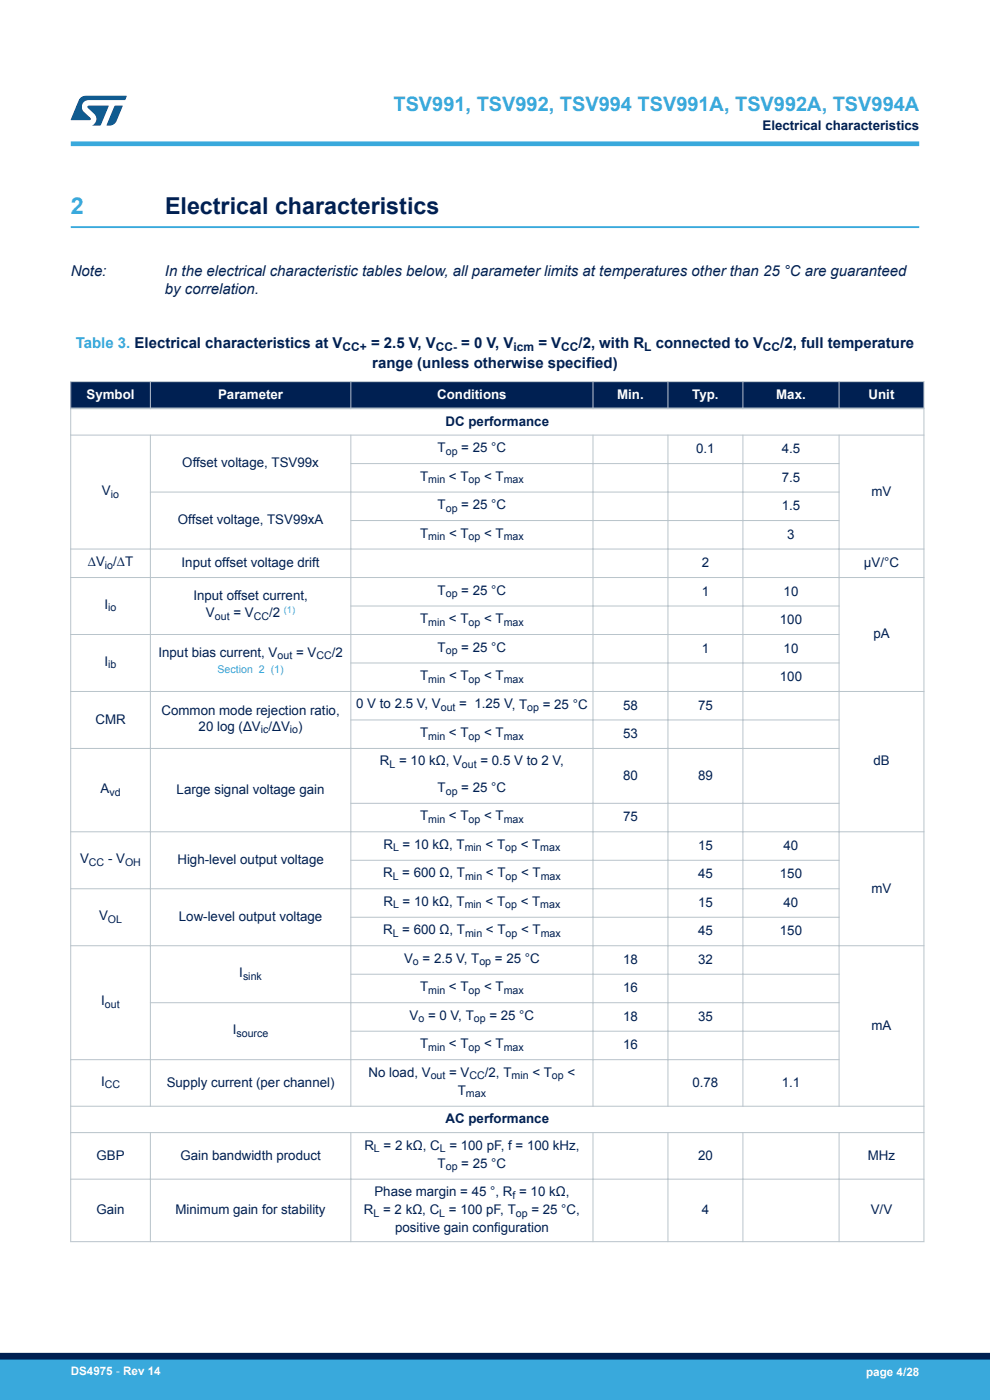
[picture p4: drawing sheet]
<svg xmlns="http://www.w3.org/2000/svg" width="210mm" height="297mm" viewBox="0 0 210 297" stroke-linecap="round" stroke-linejoin="round" font-family="sans-serif">
<defs><g id="words">
<text font-size="4.9" fill="#39a9dc" x="15" y="45.4">2</text>
<text font-size="4.9" fill="#002052" x="35" y="45.4">Electrical characteristics</text>
<text font-size="4.2" fill="#39a9dc" x="83.5" y="23.5">TSV991, TSV992, TSV994 TSV991A, TSV992A, TSV994A</text>
<g font-size="3.2" fill="#002052">
<text x="15" y="58.6">Note:</text>
<text x="35" y="58.6">In the electrical characteristic tables below, all parameter limits at temperatures other than 25 °C are guaranteed</text>
<text x="35" y="62.4">by correlation.</text>
<text x="78.7" y="73.7">= 2.5 V, V</text>
<text x="79" y="78">range (unless otherwise specified)</text>
<text x="97.8" y="73.7">= 0 V, V</text>
<text x="114.2" y="73.7">= V</text>
<text x="122.7" y="73.7">/2, with R</text>
<text x="139.1" y="73.7">connected to V</text>
<text x="165.5" y="73.7">/2, full temperature</text>
</g>
<text font-size="3.2" fill="#39a9dc" x="16.1" y="73.7">Table 3. Electrical characteristics at V</text>
<g font-size="2.8" fill="#002052">
<text x="161.7" y="27.5">Electrical characteristics</text>
<text x="92.8" y="95.9">T</text>
<text x="94.5" y="90.3">DC performance</text>
<text x="97.9" y="95.9">= 25 °C</text>
<text x="38.7" y="99.2">Offset voltage, TSV99x</text>
<text x="89.1" y="102">T</text>
<text x="95.2" y="102">&lt; T</text>
<text x="102.7" y="102">&lt; T</text>
<text x="147.7" y="96.1">0.1</text>
<text x="165.8" y="96.1">4.5</text>
<text x="21.6" y="105">V</text>
<text x="165.8" y="102.2">7.5</text>
<text x="184.9" y="105.2">mV</text>
<text x="37.7" y="111.2">Offset voltage, TSV99xA</text>
<text x="92.8" y="108">T</text>
<text x="97.9" y="108">= 25 °C</text>
<text x="165.8" y="108.2">1.5</text>
<text x="89.1" y="114">T</text>
<text x="95.2" y="114">&lt; T</text>
<text x="102.7" y="114">&lt; T</text>
<text x="167" y="114.3">3</text>
<text x="18.6" y="120.1">∆V /∆T</text>
<text x="38.5" y="120.3">Input offset voltage drift</text>
<text x="148.9" y="120.3">2</text>
<text x="183.3" y="120.3">μV/°C</text>
<text x="22.2" y="129.2">I</text>
<text x="41" y="127.3">Input offset current,</text>
<text x="43.7" y="131">V</text>
<text x="49.5" y="131">= V</text>
<text x="57.1" y="131">/2</text>
<text x="92.8" y="126.1">T</text>
<text x="97.9" y="126.1">= 25 °C</text>
<text x="148.9" y="126.4">1</text>
<text x="166.2" y="126.4">10</text>
<text x="89.1" y="132.2">T</text>
<text x="95.2" y="132.2">&lt; T</text>
<text x="102.7" y="132.2">&lt; T</text>
<text x="165.4" y="132.4">100</text>
<text x="185.3" y="135.4">pA</text>
<text x="22.2" y="141.2">I</text>
<text x="33.6" y="139.3">Input bias current, V</text>
<text x="62.8" y="139.3">= V</text>
<text x="70.4" y="139.3">/2</text>
<text x="92.8" y="138.2">T</text>
<text x="97.9" y="138.2">= 25 °C</text>
<text x="148.9" y="138.4">1</text>
<text x="166.2" y="138.4">10</text>
<text x="89.1" y="144.3">T</text>
<text x="95.2" y="144.3">&lt; T</text>
<text x="102.7" y="144.3">&lt; T</text>
<text x="165.4" y="144.5">100</text>
<text x="20.2" y="153.5">CMR</text>
<text x="34.3" y="151.6">Common mode rejection ratio,</text>
<text x="42.1" y="155">20 log (ΔV /ΔV )</text>
<text x="75.6" y="150.3">0 V to 2.5 V, V</text>
<text x="97.4" y="150.3">= 1.25 V, T</text>
<text x="115.1" y="150.3">= 25 °C</text>
<text x="132.2" y="150.5">58</text>
<text x="148.1" y="150.5">75</text>
<text x="89.1" y="156.3">T</text>
<text x="95.2" y="156.3">&lt; T</text>
<text x="102.7" y="156.3">&lt; T</text>
<text x="132.2" y="156.6">53</text>
<text x="80.6" y="162.4">R</text>
<text x="84.7" y="162.4">= 10 kΩ, V</text>
<text x="92.8" y="168">T</text>
<text x="97.9" y="168">= 25 °C</text>
<text x="101.9" y="162.4">= 0.5 V to 2 V,</text>
<text x="132.2" y="165.4">80</text>
<text x="148.1" y="165.4">89</text>
<text x="185.3" y="162.4">dB</text>
<text x="21.3" y="168.2">A</text>
<text x="37.5" y="168.4">Large signal voltage gain</text>
<text x="89.1" y="174">T</text>
<text x="95.2" y="174">&lt; T</text>
<text x="102.7" y="174">&lt; T</text>
<text x="132.2" y="174.3">75</text>
<text x="17" y="183.1">V</text>
<text x="22.9" y="183.1">- V</text>
<text x="37.6" y="183.3">High-level output voltage</text>
<text x="81.3" y="180.1">R</text>
<text x="85.4" y="180.1">= 10 kΩ, T</text>
<text x="103" y="180.1">&lt; T</text>
<text x="110.5" y="180.1">&lt; T</text>
<text x="148.1" y="180.3">15</text>
<text x="166.2" y="180.3">40</text>
<text x="81.3" y="186.1">R</text>
<text x="85.3" y="186.1">= 600 Ω, T</text>
<text x="103.1" y="186.1">&lt; T</text>
<text x="110.5" y="186.1">&lt; T</text>
<text x="148.1" y="186.3">45</text>
<text x="165.4" y="186.3">150</text>
<text x="184.9" y="189.4">mV</text>
<text x="21" y="195.2">V</text>
<text x="37.9" y="195.4">Low-level output voltage</text>
<text x="81.3" y="192.2">R</text>
<text x="85.4" y="192.2">= 10 kΩ, T</text>
<text x="103" y="192.2">&lt; T</text>
<text x="110.5" y="192.2">&lt; T</text>
<text x="148.1" y="192.4">15</text>
<text x="166.2" y="192.4">40</text>
<text x="81.3" y="198.2">R</text>
<text x="85.3" y="198.2">= 600 Ω, T</text>
<text x="103.1" y="198.2">&lt; T</text>
<text x="110.5" y="198.2">&lt; T</text>
<text x="148.1" y="198.4">45</text>
<text x="165.4" y="198.4">150</text>
<text x="50.8" y="207.3">I</text>
<text x="85.7" y="204.2">V</text>
<text x="89.6" y="204.2">= 2.5 V, T</text>
<text x="105" y="204.2">= 25 °C</text>
<text x="132.2" y="204.5">18</text>
<text x="148.1" y="204.5">32</text>
<text x="21.5" y="213.3">I</text>
<text x="89.1" y="210.3">T</text>
<text x="95.2" y="210.3">&lt; T</text>
<text x="102.7" y="210.3">&lt; T</text>
<text x="132.2" y="210.5">16</text>
<text x="49.4" y="219.4">I</text>
<text x="86.9" y="216.3">V</text>
<text x="90.8" y="216.3">= 0 V, T</text>
<text x="103.8" y="216.3">= 25 °C</text>
<text x="132.2" y="216.6">18</text>
<text x="148.1" y="216.6">35</text>
<text x="184.9" y="218.5">mA</text>
<text x="89.1" y="222.4">T</text>
<text x="95.2" y="222.4">&lt; T</text>
<text x="102.7" y="222.4">&lt; T</text>
<text x="132.2" y="222.6">16</text>
<text x="21.4" y="230.3">I</text>
<text x="35.4" y="230.6">Supply current (per channel)</text>
<text x="78.2" y="228.4">No load, V</text>
<text x="95.3" y="228.4">= V</text>
<text x="97.1" y="232.2">T</text>
<text x="102.9" y="228.4">/2, T</text>
<text x="112.9" y="228.4">&lt; T</text>
<text x="120.4" y="228.4">&lt;</text>
<text x="146.9" y="230.6">0.78</text>
<text x="165.8" y="230.6">1.1</text>
<text x="94.5" y="238.3">AC performance</text>
<text x="77.3" y="243.9">R</text>
<text x="81.4" y="243.9">= 2 kΩ, C</text>
<text x="95.3" y="243.9">= 100 pF, f = 100 kHz,</text>
<text x="20.5" y="246">GBP</text>
<text x="38.3" y="246">Gain bandwidth product</text>
<text x="92.8" y="247.7">T</text>
<text x="97.9" y="247.7">= 25 °C</text>
<text x="148.1" y="246">20</text>
<text x="184.1" y="246">MHz</text>
<text x="20.5" y="257.6">Gain</text>
<text x="37.2" y="257.6">Minimum gain for stability</text>
<text x="77.2" y="257.6">R</text>
<text x="79.4" y="253.8">Phase margin = 45 °, R = 10 kΩ,</text>
<text x="81.3" y="257.6">= 2 kΩ, C</text>
<text x="95.2" y="257.6">= 100 pF, T</text>
<text x="112.7" y="257.6">= 25 °C,</text>
<text x="148.9" y="257.6">4</text>
<text x="184.7" y="257.6">V/V</text>
<text x="83.8" y="261.4">positive gain configuration</text>
</g>
<g font-size="2.8" fill="#fff">
<text x="18.4" y="84.6">Symbol</text>
<text x="46.3" y="84.6">Parameter</text>
<text x="92.7" y="84.6">Conditions</text>
<text x="130.9" y="84.6">Min.</text>
<text x="146.8" y="84.6">Typ.</text>
<text x="164.7" y="84.6">Max.</text>
<text x="184.2" y="84.6">Unit</text>
</g>
<g font-size="2.5" fill="#002052">
<text x="72.7" y="74.4">CC+</text>
<text x="92.4" y="74.4">CC-</text>
<text x="108.9" y="74.4">icm</text>
<text x="119" y="74.4">CC</text>
<text x="136.7" y="74.4">L</text>
<text x="161.8" y="74.4">CC</text>
</g>
<g font-size="2.5" fill="#fff">
<text x="15" y="291.6">DS4975 - Rev 14</text>
<text x="183.7" y="291.9">page 4/28</text>
</g>
<g font-size="2.3" fill="#002052">
<text x="94.6" y="96.5">op</text>
<text x="23.5" y="105.5">io</text>
<text x="90.8" y="102.5">min</text>
<text x="99.4" y="102.5">op</text>
<text x="106.8" y="102.5">max</text>
<text x="94.6" y="108.6">op</text>
<text x="90.8" y="114.6">min</text>
<text x="99.4" y="114.6">op</text>
<text x="106.9" y="114.6">max</text>
<text x="22.3" y="120.7">io</text>
<text x="23" y="129.7">io</text>
<text x="45.6" y="131.5">out</text>
<text x="53.8" y="131.5">CC</text>
<text x="94.6" y="126.7">op</text>
<text x="90.8" y="132.7">min</text>
<text x="99.4" y="132.7">op</text>
<text x="106.9" y="132.7">max</text>
<text x="23" y="141.8">ib</text>
<text x="58.9" y="139.9">out</text>
<text x="67.1" y="139.9">CC</text>
<text x="94.6" y="138.8">op</text>
<text x="90.8" y="144.8">min</text>
<text x="99.4" y="144.8">op</text>
<text x="106.9" y="144.8">max</text>
<text x="55.3" y="155.6">ic</text>
<text x="61.5" y="155.6">io</text>
<text x="93.5" y="150.9">out</text>
<text x="111.8" y="150.9">op</text>
<text x="90.8" y="156.9">min</text>
<text x="99.4" y="156.9">op</text>
<text x="106.9" y="156.9">max</text>
<text x="82.6" y="163">L</text>
<text x="98" y="163">out</text>
<text x="23.2" y="168.8">vd</text>
<text x="94.6" y="168.6">op</text>
<text x="90.8" y="174.6">min</text>
<text x="99.4" y="174.6">op</text>
<text x="106.9" y="174.6">max</text>
<text x="18.9" y="183.7">CC</text>
<text x="26.5" y="183.7">OH</text>
<text x="83.4" y="180.6">L</text>
<text x="98.6" y="180.6">min</text>
<text x="107.2" y="180.6">op</text>
<text x="114.6" y="180.6">max</text>
<text x="83.3" y="186.7">L</text>
<text x="98.7" y="186.7">min</text>
<text x="107.2" y="186.7">op</text>
<text x="114.7" y="186.7">max</text>
<text x="22.9" y="195.7">OL</text>
<text x="83.4" y="192.7">L</text>
<text x="98.6" y="192.7">min</text>
<text x="107.2" y="192.7">op</text>
<text x="114.6" y="192.7">max</text>
<text x="83.3" y="198.8">L</text>
<text x="98.7" y="198.8">min</text>
<text x="107.2" y="198.8">op</text>
<text x="114.7" y="198.8">max</text>
<text x="51.5" y="207.8">sink</text>
<text x="87.6" y="204.8">o</text>
<text x="101.7" y="204.8">op</text>
<text x="22.3" y="213.9">out</text>
<text x="90.8" y="210.9">min</text>
<text x="99.4" y="210.9">op</text>
<text x="106.9" y="210.9">max</text>
<text x="50.2" y="219.9">source</text>
<text x="88.8" y="216.9">o</text>
<text x="100.5" y="216.9">op</text>
<text x="90.8" y="222.9">min</text>
<text x="99.4" y="222.9">op</text>
<text x="106.9" y="222.9">max</text>
<text x="22.2" y="230.9">CC</text>
<text x="91.4" y="229">out</text>
<text x="98.8" y="232.8">max</text>
<text x="99.6" y="229">CC</text>
<text x="108.5" y="229">min</text>
<text x="117.1" y="229">op</text>
<text x="79.3" y="244.5">L</text>
<text x="93.3" y="244.5">L</text>
<text x="94.6" y="248.3">op</text>
<text x="108.7" y="254.3">f</text>
<text x="79.2" y="258.2">L</text>
<text x="93.2" y="258.2">L</text>
<text x="109.4" y="258.2">op</text>
</g>
<text font-size="2.3" fill="#39a9dc" x="46.1" y="142.7">Section 2 (1)</text>
<text font-size="2" fill="#39a9dc" x="60.2" y="130">(1)</text>
</g></defs>
<path d="M15 48.2h180" fill="none" stroke="#39a9dc" stroke-width=".4"/>
<g fill="#002052">
<path d="M15 81h181v5.6h-181z" fill-rule="evenodd"/>
<path d="M15 81h181v5.6h-181z" fill-rule="evenodd"/>
</g>
<g fill="none" stroke="#b9c4ca" stroke-width=".21">
<path d="M14.9 92.3h181.2M14.9 81h181.2M15 80.9v182.6M31.9 80.9v5.9M31.9 92.2v142.6M74.3 98.3h103.8M74.4 80.9v5.9M74.4 92.2v142.6M125.8 80.9v5.9M125.8 92.2v142.6M141.7 80.9v5.9M141.7 92.2v142.6"/>
<path d="M157.6 80.9v5.9M157.6 92.2v142.6M178 80.9v5.9M178 92.2v142.6M196 80.9v182.6M14.9 116.5h181.2M74.3 110.4h103.8M178.1 104.4h-146.3M14.9 122.5h181.2M74.3 128.6h103.8M178.1 134.6h-163.2M74.3 140.6h103.8"/>
<path d="M74.3 152.7h103.8M178.1 158.8h-163.2M196.1 146.7h-181.2M14.9 176.5h181.2M74.3 170.4h103.8M14.9 188.5h163.2M74.3 182.5h103.8M74.3 194.6h103.8M14.9 200.6h181.2M31.8 212.7h146.3M74.3 206.7h103.8M74.3 218.8h103.8"/>
<path d="M178.1 224.8h-163.2M196.1 234.7h-181.2M14.9 250.2h181.2M14.9 240.3h181.2M31.9 240.2v23.3M74.4 240.2v23.3M125.8 240.2v23.3M141.7 240.2v23.3M157.6 240.2v23.3M178 240.2v23.3M14.9 263.4h181.2"/>
</g>
<path d="M14.9 86.6h181.2" fill="none" stroke="#b9c4ca" stroke-width=".35"/>
<path d="M15 30.5h180" fill="none" stroke="#39a9dc" stroke-width="1"/>
<g fill="#005288">
<path d="M17.1 20.7l1.1-.4 8.7 .1-.4 .8h-7.6a1.45 1.45 0 0 0-1.4 .9 1.45 1.45 0 0 0 .2 1.6l1.5 1.3v.4l-4.2 .1 1.7-4.2z"/>
<path d="M24.3 22.4l1.7 .1-1.3 3.2a1.6 1.6 0 0 1-1.5 .9l-.6-.1z"/>
<path d="M18.6 22.5h4.5l-1.8 4.1h-1.7a1.54 1.54 0 0 0 .4-2.4l-1.4-1.3z"/>
</g>
<g fill="#39a9dc">
<path d="M0 288.4h210v8.6h-210z" fill-rule="evenodd"/>
<path d="M-.1 288.4h210.2v4.4h-210.2z" fill-rule="evenodd"/>
</g>
<path d="M0 287.7h210" fill="none" stroke="#002052" stroke-width="1.4"/>
<use href="#words"/>
</svg>
